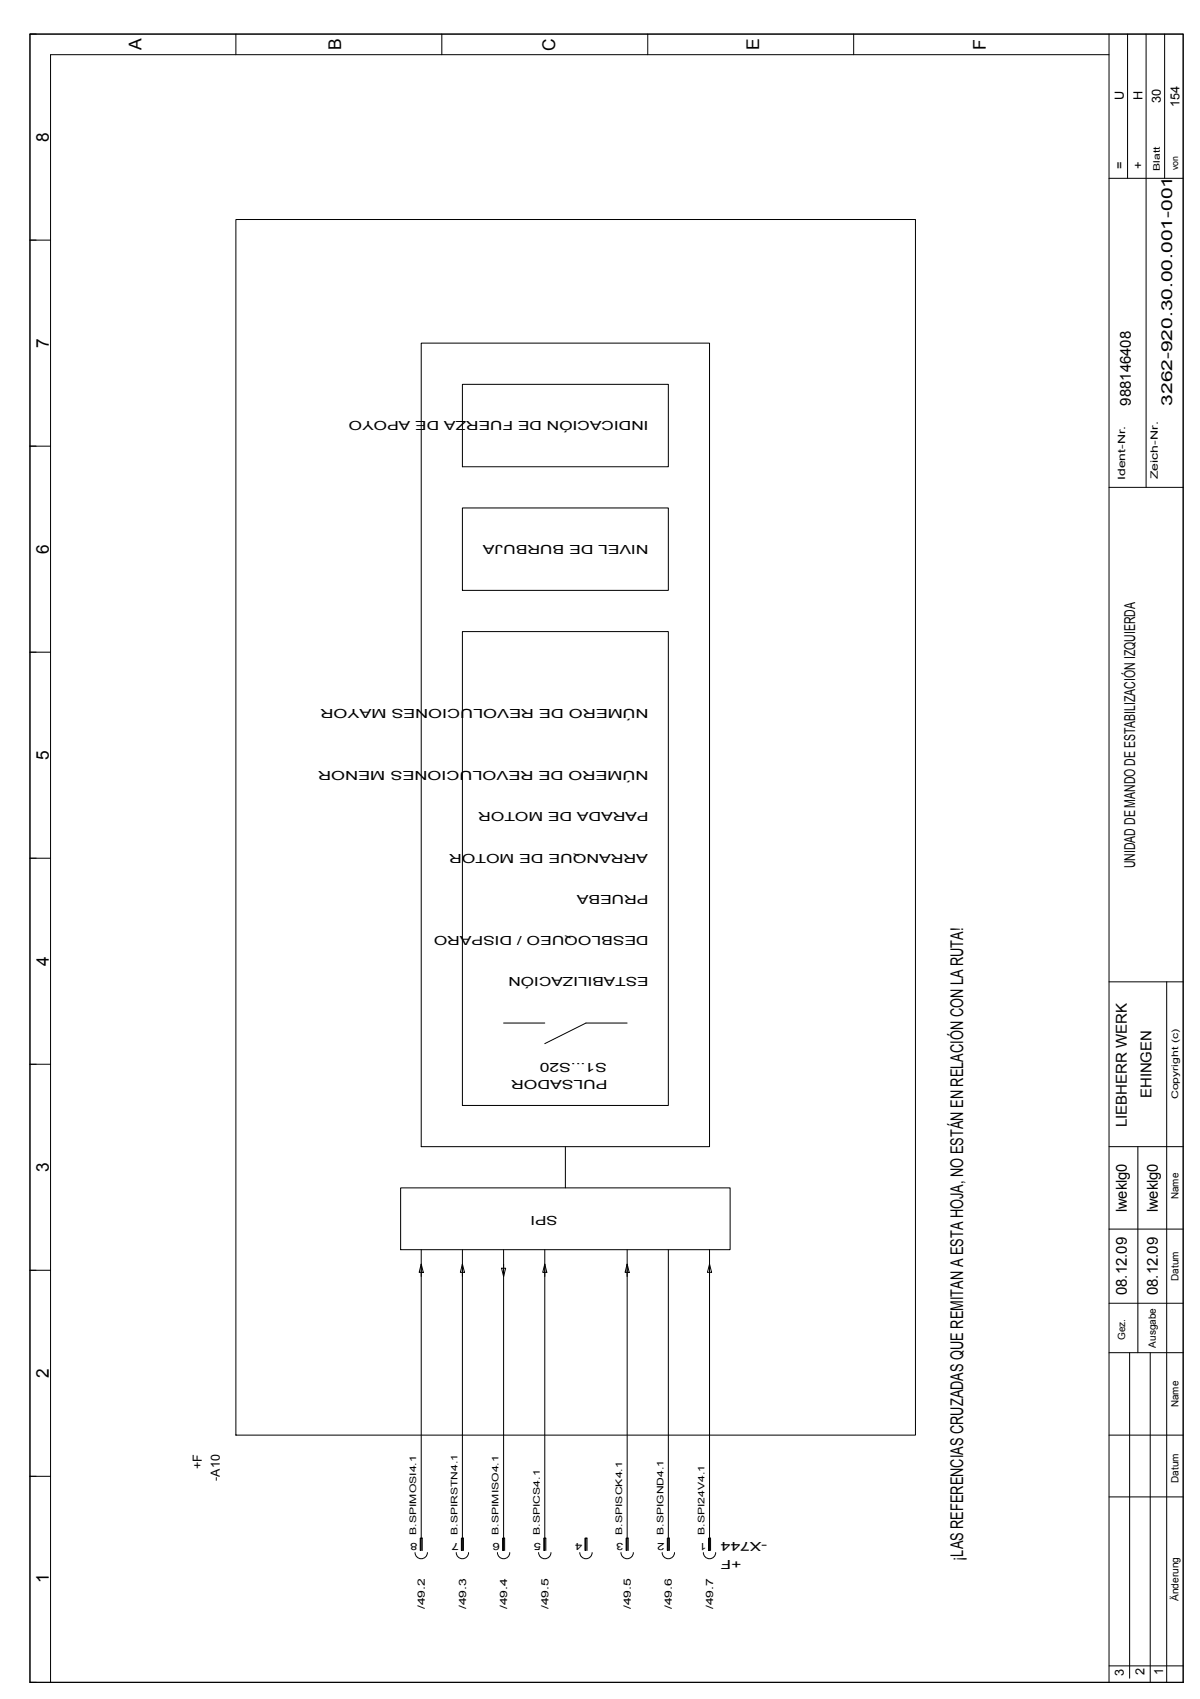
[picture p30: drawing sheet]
<svg xmlns="http://www.w3.org/2000/svg" width="210mm" height="297mm" viewBox="0 0 210 297" stroke-linecap="round" stroke-linejoin="round" font-family="sans-serif">
<defs><g id="words">
<g font-size="3.1">
<text x="24.7" y="8.7" transform="rotate(-90 24.7 8.7)">A</text>
<text x="59.7" y="8.8" transform="rotate(-90 59.7 8.8)">B</text>
<text x="97.1" y="8.9" transform="rotate(-90 97.1 8.9)">C</text>
<text x="132.8" y="8.8" transform="rotate(-90 132.8 8.8)">E</text>
<text x="172.4" y="8.7" transform="rotate(-90 172.4 8.7)">F</text>
<text x="8.5" y="24.8" transform="rotate(-90 8.5 24.8)">8</text>
<text x="8.5" y="60.8" transform="rotate(-90 8.5 60.8)">7</text>
<text x="8.5" y="96.8" transform="rotate(-90 8.5 96.8)">6</text>
<text x="8.5" y="132.9" transform="rotate(-90 8.5 132.9)">5</text>
<text x="8.5" y="168.9" transform="rotate(-90 8.5 168.9)">4</text>
<text x="8.5" y="204.9" transform="rotate(-90 8.5 204.9)">3</text>
<text x="8.5" y="240.9" transform="rotate(-90 8.5 240.9)">2</text>
<text x="168.5" y="272.9" transform="rotate(-90 168.5 272.9)">¡LAS REFERENCIAS CRUZADAS QUE REMITAN A ESTA HOJA, NO ESTÁN EN RELACIÓN CON LA RUTA!</text>
<text x="8.5" y="276.8" transform="rotate(-90 8.5 276.8)">1</text>
</g>
<g font-size="2.6">
<text x="197.8" y="70.9" transform="rotate(-90 197.8 70.9)">988146408</text>
<text x="205" y="70.9" transform="rotate(-90 205 70.9)">3262-920.30.00.001-001</text>
<text x="198.6" y="151.8" transform="rotate(-90 198.6 151.8)">UNIDAD DE MANDO DE ESTABILIZACIÓN IZQUIERDA</text>
<text x="201.4" y="192" transform="rotate(-90 201.4 192)">EHINGEN</text>
<text x="197.1" y="197.1" transform="rotate(-90 197.1 197.1)">LIEBHERR WERK</text>
<text x="197.1" y="212" transform="rotate(-90 197.1 212)">lweklg0</text>
<text x="202.5" y="212" transform="rotate(-90 202.5 212)">lweklg0</text>
<text x="197.1" y="226.5" transform="rotate(-90 197.1 226.5)">08.12.09</text>
<text x="202.5" y="226.5" transform="rotate(-90 202.5 226.5)">08.12.09</text>
</g>
<g font-size="2.2">
<text x="196.6" y="17.6" transform="rotate(-90 196.6 17.6)">U</text>
<text x="199.8" y="17.6" transform="rotate(-90 199.8 17.6)">H</text>
<text x="203.1" y="18" transform="rotate(-90 203.1 18)">30</text>
<text x="206.3" y="18.7" transform="rotate(-90 206.3 18.7)">154</text>
<text x="196.6" y="29.6" transform="rotate(-90 196.6 29.6)">=</text>
<text x="199.8" y="29.6" transform="rotate(-90 199.8 29.6)">+</text>
<text x="113.4" y="73.6" transform="rotate(-180 113.4 73.6)">INDICACIÓN DE FUERZA DE APOYO</text>
<text x="113.4" y="95.2" transform="rotate(-180 113.4 95.2)">NIVEL DE BURBUJA</text>
<text x="113.4" y="124" transform="rotate(-180 113.4 124)">NÚMERO DE REVOLUCIONES MAYOR</text>
<text x="113.4" y="134.8" transform="rotate(-180 113.4 134.8)">NÚMERO DE REVOLUCIONES MENOR</text>
<text x="113.4" y="142" transform="rotate(-180 113.4 142)">PARADA DE MOTOR</text>
<text x="113.3" y="149.2" transform="rotate(-180 113.3 149.2)">ARRANQUE DE MOTOR</text>
<text x="113.4" y="156.4" transform="rotate(-180 113.4 156.4)">PRUEBA</text>
<text x="113.4" y="163.7" transform="rotate(-180 113.4 163.7)">DESBLOQUEO / DISPARO</text>
<text x="113.4" y="170.9" transform="rotate(-180 113.4 170.9)">ESTABILIZACIÓN</text>
<text x="106.2" y="185.8" transform="rotate(-180 106.2 185.8)">S1...S20</text>
<text x="106.2" y="188.9" transform="rotate(-180 106.2 188.9)">PULSADOR</text>
<text x="97.5" y="212.6" transform="rotate(-180 97.5 212.6)">SPI</text>
<text x="35.3" y="256.9" transform="rotate(-90 35.3 256.9)">+F</text>
<text x="38.5" y="258.9" transform="rotate(-90 38.5 258.9)">-A10</text>
<text x="134.2" y="269.6" transform="rotate(-180 134.2 269.6)">-X744</text>
<text x="129.7" y="272.7" transform="rotate(-180 129.7 272.7)">+F</text>
<text x="196.6" y="292.9" transform="rotate(-90 196.6 292.9)">3</text>
<text x="200.2" y="292.9" transform="rotate(-90 200.2 292.9)">2</text>
<text x="203.4" y="292.8" transform="rotate(-90 203.4 292.8)">1</text>
</g>
<g font-size="1.7">
<text x="196.8" y="83.9" transform="rotate(-90 196.8 83.9)">Ident-Nr.</text>
<text x="202.6" y="83.8" transform="rotate(-90 202.6 83.8)">Zeich-Nr.</text>
<text x="206.2" y="209.6" transform="rotate(-90 206.2 209.6)">Name</text>
<text x="206.2" y="223.9" transform="rotate(-90 206.2 223.9)">Datum</text>
<text x="196.8" y="234.3" transform="rotate(-90 196.8 234.3)">Gez.</text>
<text x="202.2" y="235.6" transform="rotate(-90 202.2 235.6)">Ausgabe</text>
<text x="206.2" y="246" transform="rotate(-90 206.2 246)">Name</text>
<text x="206.2" y="259.2" transform="rotate(-90 206.2 259.2)">Datum</text>
<text x="73" y="269.7" transform="rotate(-180 73 269.7)">8</text>
<text x="80.2" y="269.7" transform="rotate(-180 80.2 269.7)">7</text>
<text x="87.4" y="269.7" transform="rotate(-180 87.4 269.7)">6</text>
<text x="94.6" y="269.7" transform="rotate(-180 94.6 269.7)">5</text>
<text x="101.8" y="269.7" transform="rotate(-180 101.8 269.7)">4</text>
<text x="109.1" y="269.7" transform="rotate(-180 109.1 269.7)">3</text>
<text x="116.3" y="269.7" transform="rotate(-180 116.3 269.7)">2</text>
<text x="123.6" y="269.7" transform="rotate(-180 123.6 269.7)">1</text>
<text x="74.3" y="281.3" transform="rotate(-90 74.3 281.3)">/49.2</text>
<text x="81.5" y="281.3" transform="rotate(-90 81.5 281.3)">/49.3</text>
<text x="88.7" y="281.3" transform="rotate(-90 88.7 281.3)">/49.4</text>
<text x="95.9" y="281.3" transform="rotate(-90 95.9 281.3)">/49.5</text>
<text x="110.3" y="281.3" transform="rotate(-90 110.3 281.3)">/49.5</text>
<text x="117.5" y="281.3" transform="rotate(-90 117.5 281.3)">/49.6</text>
<text x="124.7" y="281.3" transform="rotate(-90 124.7 281.3)">/49.7</text>
<text x="206.2" y="279.9" transform="rotate(-90 206.2 279.9)">Änderung</text>
</g>
<g font-size="1.6">
<text x="202.9" y="29.9" transform="rotate(-90 202.9 29.9)">Blatt</text>
<text x="206.1" y="29.7" transform="rotate(-90 206.1 29.7)">von</text>
<text x="206.1" y="192.2" transform="rotate(-90 206.1 192.2)">Copyright (c)</text>
<text x="72.8" y="268.3" transform="rotate(-90 72.8 268.3)">B.SPIMOSI4.1</text>
<text x="80" y="268.3" transform="rotate(-90 80 268.3)">B.SPIRSTN4.1</text>
<text x="87.2" y="268.3" transform="rotate(-90 87.2 268.3)">B.SPIMISO4.1</text>
<text x="94.4" y="268.3" transform="rotate(-90 94.4 268.3)">B.SPICS4.1</text>
<text x="108.8" y="268.3" transform="rotate(-90 108.8 268.3)">B.SPISCK4.1</text>
<text x="116" y="268.3" transform="rotate(-90 116 268.3)">B.SPIGND4.1</text>
<text x="123.2" y="268.3" transform="rotate(-90 123.2 268.3)">B.SPI24V4.1</text>
</g>
</g></defs>
<g fill="none" stroke="#000" stroke-width=".17">
<path d="M5.2 6h201.8v288.1h-201.8zM41.3 6v3.6M77.3 6v3.6M113.3 6v3.6M149.3 6v3.6M194 9.6h-185.2v284.5M194 6v288.1M197.2 6v25.2M200.5 6v79.2M203.7 6v25.2M41.3 38.4h118.8v212.5h-118.8zM194 31.2h13"/>
<path d="M5.2 42h3.6M73.7 60h50.4v140.5h-50.4zM5.2 78h3.6M80.9 67.2h36v14.4h-36zM80.9 88.8h36v14.4h-36zM194 85.2h13M5.2 114h3.6M80.9 110.4h36v82.9h-36zM5.2 150h3.6M88.1 178.9h7.2M109.7 178.9h-7.2l-7.2 3.6M194 171.7h13"/>
<path d="M204.1 171.7v122.4M5.2 186.1h3.6M70.1 207.7h57.6v10.8h-57.6zM73.7 218.5v52.6h-.2v-2.2h.4v2.2M80.9 218.5v52.6h-.2v-2.2h.4v2.2M88.1 218.5v52.6h-.2v-2.2h.4v2.2M95.3 218.5v52.6h-.2v-2.2h.4v2.2M98.9 200.5v7.2M109.7 218.5v52.6h-.2v-2.2h.4v2.2M116.9 218.5v52.6h-.2v-2.2h.4v2.2M124.1 218.5v52.6h-.2v-2.2h.4v2.2M194 214.9h13"/>
<path d="M194 200.5h13M199 200.5v36M5.2 222.1h3.6M73.7 221l.3 1.4h-.7zM80.9 221l.3 1.4h-.7zM87.7 221.7h.7l-.3 1.5zM95.3 221l.4 1.4h-.8zM109.7 221l.4 1.4h-.8zM124.1 221l.4 1.4h-.8zM194 236.5h13M194 227.9h13M197.6 236.5v56.9"/>
<path d="M201.2 236.5v57.6M5.2 258.1h3.6M194 250.9h13M72.6 271.4a1.08 1.08 0 0 0 1.1 1.1 1.08 1.08 0 0 0 1.1-1.1M79.8 271.4a1.08 1.08 0 0 0 1.1 1.1 1.08 1.08 0 0 0 1.1-1.1M87 271.4a1.08 1.08 0 0 0 1.1 1.1 1.08 1.08 0 0 0 1.1-1.1M94.2 271.4a1.08 1.08 0 0 0 1.1 1.1 1.08 1.08 0 0 0 1.1-1.1M101.4 271.4a1.08 1.08 0 0 0 1.1 1.1 1.08 1.08 0 0 0 1.1-1.1M102.5 268.9v2.2h-.2v-2.2h.4v2.2M108.6 271.4a1.08 1.08 0 0 0 1.1 1.1 1.08 1.08 0 0 0 1.1-1.1M115.8 271.4a1.08 1.08 0 0 0 1.1 1.1 1.08 1.08 0 0 0 1.1-1.1M123 271.4a1.08 1.08 0 0 0 1.1 1.1 1.08 1.08 0 0 0 1.1-1.1"/>
<path d="M194 261.7h13M194 291.2h13"/>
</g>
<use href="#words"/>
</svg>
